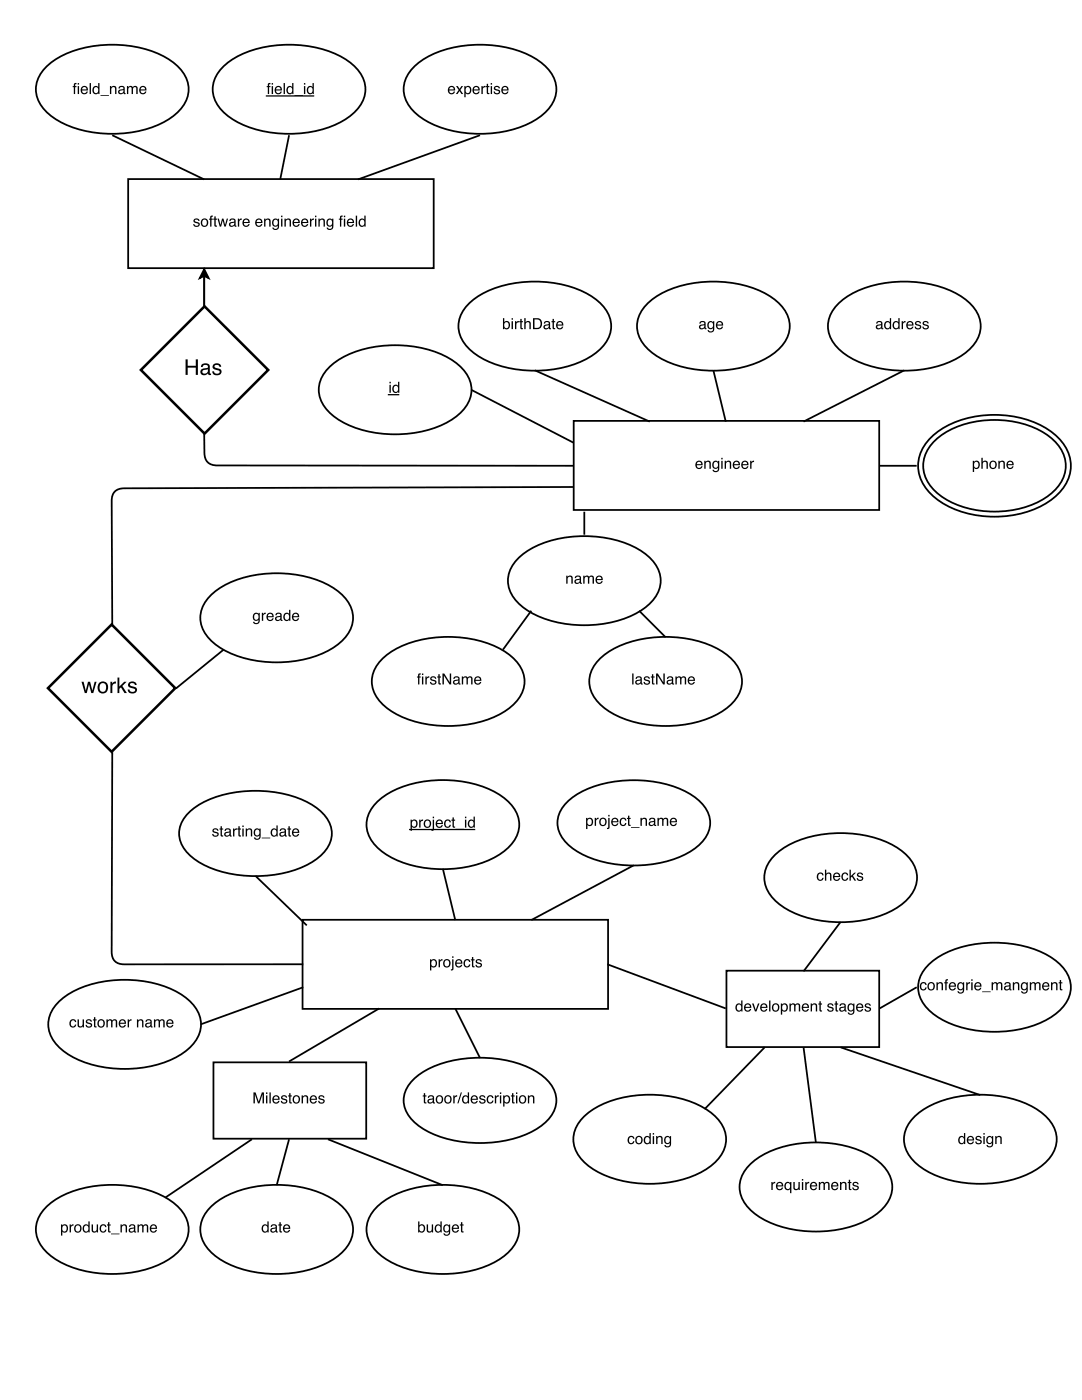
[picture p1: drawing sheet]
<svg xmlns="http://www.w3.org/2000/svg" width="216mm" height="279mm" viewBox="0 0 216 279" stroke-linecap="round" stroke-linejoin="round" font-family="sans-serif">
<g fill="none" stroke="#000" stroke-width=".35">
<path d="M9.5 13a19.2 19.2 0 0 1 12.9-4.1 19.8 19.8 0 0 1 12.9 4.1 6 6 0 0 1 0 9.6 19.2 19.2 0 0 1-12.9 4.1 19.8 19.8 0 0 1-12.9-4.1 6 6 0 0 1 0-9.6zM44.8 13a19.2 19.2 0 0 1 12.9-4.1 19.8 19.8 0 0 1 12.8 4.1 6 6 0 0 1 0 9.6 19.2 19.2 0 0 1-12.8 4.1 19.8 19.8 0 0 1-12.9-4.1 6 6 0 0 1 0-9.6zM82.9 13a19.2 19.2 0 0 1 12.9-4.1 19.8 19.8 0 0 1 12.8 4.1 6 6 0 0 1 0 9.6 19.2 19.2 0 0 1-12.8 4.1 19.8 19.8 0 0 1-12.9-4.1 6 6 0 0 1 0-9.6zM22.4 27l18.3 8.8M25.6 35.7h60.9v17.8h-60.9zM57.7 27l-1.8 8.8M95.8 27l-24.4 8.8M40.7 53.7l.9 1.8-.9-.4-.8 .4zM40.7 53.4v7.8M66 73a19.2 19.2 0 0 1 12.8-4.1 19.8 19.8 0 0 1 12.9 4.1 6 6 0 0 1 0 9.6 19.2 19.2 0 0 1-12.9 4.1 19.8 19.8 0 0 1-12.8-4.1 6 6 0 0 1 0-9.6zM93.8 60.3a19.2 19.2 0 0 1 12.9-4.1 19.8 19.8 0 0 1 12.9 4.1 6 6 0 0 1 0 9.6 19.2 19.2 0 0 1-12.9 4.1 19.8 19.8 0 0 1-12.9-4.1 6 6 0 0 1 0-9.6zM94 77.8l20.5 10.6"/>
<path d="M106.7 73.9l22.9 10.2M129.5 60.3a19.2 19.2 0 0 1 12.8-4.1 19.8 19.8 0 0 1 12.9 4.1 6 6 0 0 1 0 9.6 19.2 19.2 0 0 1-12.9 4.1 19.8 19.8 0 0 1-12.8-4.1 6 6 0 0 1 0-9.6zM142.3 73.9l2.5 10.2M167.6 60.3a19.2 19.2 0 0 1 12.8-4.1 19.8 19.8 0 0 1 12.9 4.1 6 6 0 0 1 0 9.6 19.2 19.2 0 0 1-12.9 4.1 19.8 19.8 0 0 1-12.8-4.1 6 6 0 0 1 0-9.6zM180.4 73.9l-20.1 10.2M40.7 86.6l.1 3.7a2.28 2.28 0 0 0 2.6 2.6l71.1 .1M114.5 84h60.9v17.8h-60.9zM114.5 97.2l-89.7 .3a2.25 2.25 0 0 0-2.5 2.5l.1 24.7M175.5 93h7.4M186.1 87a20 20 0 0 1 17.2-3.7 14.7 14.7 0 0 1 9 5.5 7.5 7.5 0 0 1-1.6 10.2 20 20 0 0 1-17.1 3.6 14.7 14.7 0 0 1-9-5.4 7.5 7.5 0 0 1 1.5-10.2zM186.4 88.1a17.8 17.8 0 0 1 13.7-4.2 15.8 15.8 0 0 1 11.1 5 6.4 6.4 0 0 1-.8 9 17.8 17.8 0 0 1-13.6 4.1 15.8 15.8 0 0 1-11.1-5 6.4 6.4 0 0 1 .7-8.9zM42.3 118.5a19.2 19.2 0 0 1 12.9-4.1 19.8 19.8 0 0 1 12.9 4.1 6 6 0 0 1 0 9.6 19.2 19.2 0 0 1-12.9 4.1 19.8 19.8 0 0 1-12.9-4.1 6 6 0 0 1 0-9.6z"/>
<path d="M103.7 111.1a19.2 19.2 0 0 1 12.9-4.1 19.8 19.8 0 0 1 12.9 4.1 6 6 0 0 1 0 9.6 19.2 19.2 0 0 1-12.9 4.1 19.8 19.8 0 0 1-12.9-4.1 6 6 0 0 1 0-9.6zM116.6 102.1v4.6M44.6 129.6l-9.5 7.8M76.6 131.2a19.2 19.2 0 0 1 12.8-4.1 19.8 19.8 0 0 1 12.9 4.1 6 6 0 0 1 0 9.6 19.2 19.2 0 0 1-12.9 4.1 19.8 19.8 0 0 1-12.8-4.1 6 6 0 0 1 0-9.6zM106 121.9l-5.6 7.7M120 131.2a19.2 19.2 0 0 1 12.8-4.1 19.8 19.8 0 0 1 12.9 4.1 6 6 0 0 1 0 9.6 19.2 19.2 0 0 1-12.9 4.1 19.8 19.8 0 0 1-12.8-4.1 6 6 0 0 1 0-9.6zM127.5 121.9l5.3 5.3M22.4 150.1l-.1 39.8a2.24 2.24 0 0 0 2.5 2.6l35.7-.1M75.5 159.8a19.2 19.2 0 0 1 12.9-4.1 19.8 19.8 0 0 1 12.8 4.1 6 6 0 0 1 0 9.5 19.2 19.2 0 0 1-12.8 4.2 19.8 19.8 0 0 1-12.9-4.2 6 6 0 0 1 0-9.5zM37.3 162.6a16.6 16.6 0 0 1 10.2-4.5 23 23 0 0 1 15.4 2.9 6.4 6.4 0 0 1 3.2 6.3 8.1 8.1 0 0 1-4.3 5.1 24.5 24.5 0 0 1-21.6 0 8.1 8.1 0 0 1-4.4-5.1 5.3 5.3 0 0 1 1.5-4.7zM51 174.8l10.2 9.9M88.4 173.4l2.4 10.2"/>
<path d="M112.8 160.5a16.6 16.6 0 0 1 10.2-4.6 23 23 0 0 1 15.4 3 6.4 6.4 0 0 1 3.2 6.3 8.1 8.1 0 0 1-4.4 5 24.5 24.5 0 0 1-21.5 0 8.1 8.1 0 0 1-4.4-5 5.3 5.3 0 0 1 1.5-4.7zM126.5 172.7l-20.5 10.9M154.9 170.4a19.2 19.2 0 0 1 12.8-4.1 19.8 19.8 0 0 1 12.9 4.1 6 6 0 0 1 0 9.5 19.2 19.2 0 0 1-12.9 4.1 19.8 19.8 0 0 1-12.8-4.1 6 6 0 0 1 0-9.5zM12 199.7a19.2 19.2 0 0 1 12.9-4.2 19.8 19.8 0 0 1 12.8 4.2 6 6 0 0 1 0 9.5 19.2 19.2 0 0 1-12.8 4.1 19.8 19.8 0 0 1-12.9-4.1 6 6 0 0 1 0-9.5zM60.4 183.6h60.9v17.7h-60.9zM60.5 197l-20.5 7.4M121.2 192.4l23.6 8.9M145 193.7h30.4v15.3h-30.4zM167.7 184l-7.4 9.9M182.9 197l-7.4 4.3M185.6 192.3a19.2 19.2 0 0 1 12.8-4.2 19.8 19.8 0 0 1 12.9 4.2 6 6 0 0 1 0 9.5 19.2 19.2 0 0 1-12.9 4.1 19.8 19.8 0 0 1-12.8-4.1 6 6 0 0 1 0-9.5zM42.6 212h30.5v15.3h-30.5z"/>
<path d="M75.7 201.3l-18 10.5M82.1 215.9a16.6 16.6 0 0 1 10.2-4.6 23 23 0 0 1 15.4 3 6.4 6.4 0 0 1 3.2 6.3 8.1 8.1 0 0 1-4.3 5 24.5 24.5 0 0 1-21.6 0 8.1 8.1 0 0 1-4.4-5 5.3 5.3 0 0 1 1.5-4.7zM90.8 201.3l5 9.8M152.6 209l-12 12.4M160.3 209l2.5 19.1M167.7 209l27.9 9.5M50.3 227.4l-17.3 11.6M57.7 227.4l-2.5 9.1M65.4 227.4l23 9.1M116.8 222.6a19.2 19.2 0 0 1 12.8-4.1 19.8 19.8 0 0 1 12.9 4.1 6 6 0 0 1 0 9.5 19.2 19.2 0 0 1-12.9 4.2 19.8 19.8 0 0 1-12.8-4.2 6 6 0 0 1 0-9.5zM149.9 232.1a19.2 19.2 0 0 1 12.9-4.1 19.8 19.8 0 0 1 12.9 4.1 6 6 0 0 1 0 9.6 19.2 19.2 0 0 1-12.9 4.1 19.8 19.8 0 0 1-12.9-4.1 6 6 0 0 1 0-9.6zM182.7 222.6a19.2 19.2 0 0 1 12.9-4.1 19.8 19.8 0 0 1 12.9 4.1 6 6 0 0 1 0 9.5 19.2 19.2 0 0 1-12.9 4.2 19.8 19.8 0 0 1-12.9-4.2 6 6 0 0 1 0-9.5z"/>
<path d="M9.5 240.6a19.2 19.2 0 0 1 12.9-4.1 19.8 19.8 0 0 1 12.9 4.1 6 6 0 0 1 0 9.5 19.2 19.2 0 0 1-12.9 4.1 19.8 19.8 0 0 1-12.9-4.1 6 6 0 0 1 0-9.5zM42.3 240.6a19.2 19.2 0 0 1 12.9-4.1 19.8 19.8 0 0 1 12.9 4.1 6 6 0 0 1 0 9.5 19.2 19.2 0 0 1-12.9 4.1 19.8 19.8 0 0 1-12.9-4.1 6 6 0 0 1 0-9.5zM75.5 240.6a19.2 19.2 0 0 1 12.9-4.1 19.8 19.8 0 0 1 12.8 4.1 6 6 0 0 1 0 9.5 19.2 19.2 0 0 1-12.8 4.1 19.8 19.8 0 0 1-12.9-4.1 6 6 0 0 1 0-9.5z"/>
</g>
<g fill="#000">
<path d="M40.7 53.7l.9 1.8-.9-.4-.8 .4z"/>
<path d="M14.8 16.7l.5-.1v.2l-.3 .2v.2h.3v.2h-.3v1.4h-.3v-1.4h-.2v-.2h.2zM15.5 17.2h.3v1.6h-.3zM15.5 16.6h.3v.3h-.3zM16.3 17.4a.73 .73 0 0 1 .9-.2 .73 .73 0 0 1 .3 .9h-1.1a.45 .45 0 0 0 .3 .5 .45 .45 0 0 0 .6-.3h.2a.78 .78 0 0 1-1.1 .4 .78 .78 0 0 1-.2-1.1zM16.5 17.5l-.1 .3h.9l-.3-.4zM17.9 16.6h.3v2.2h-.3zM18.8 17.5a.55 .55 0 0 0 0 .8 .55 .55 0 0 0 .7 .1 .55 .55 0 0 0 .1-.7 .55 .55 0 0 0-.8-.2zM18.7 17.3l.6-.1 .3 .2v-.8h.2v2.2h-.2v-.3a.73 .73 0 0 1-1 .1 .73 .73 0 0 1-.1-1zM20 19h1.7v.1h-1.7zM21.9 17.2h.3v.2a.57 .57 0 0 1 .7-.2 .57 .57 0 0 1 .3 .5v1.1h-.2v-1a.39 .39 0 0 0-.5-.4 .39 .39 0 0 0-.3 .5v.9h-.3zM23.9 18.2a.38 .38 0 0 0 .5 .4 .38 .38 0 0 0 .2-.6zM23.7 17.3a.71 .71 0 0 1 1.2 .3v.9l.2 .1v.2h-.2a.45 .45 0 0 0-.7 0 .49 .49 0 0 1-.6-.4 .49 .49 0 0 1 .5-.5l.5-.2a.36 .36 0 0 0-.3-.4 .36 .36 0 0 0-.4 .4h-.3zM25.3 17.2h.3v.2a.52 .52 0 0 1 .9 0 .53 .53 0 0 1 .6-.2 .53 .53 0 0 1 .4 .5v1.1h-.3v-1.3l-.3-.1-.3 .2-.1 1.2h-.2v-1.1a.36 .36 0 0 0-.5-.3 .36 .36 0 0 0-.2 .5v.9h-.3zM28 17.4a.73 .73 0 0 1 .9-.2 .73 .73 0 0 1 .3 .9h-1.1a.45 .45 0 0 0 .3 .5 .45 .45 0 0 0 .5-.3h.3a.78 .78 0 0 1-1.1 .4 .78 .78 0 0 1-.2-1.1zM28.2 17.5l-.1 .3h.9l-.3-.4z"/>
<path d="M53.5 16.7l.5-.1v.2l-.3 .2v.2h.3v.2h-.3v1.4h-.3v-1.4h-.2v-.2h.2zM54.2 17.2h.3v1.6h-.3zM54.2 16.6h.3v.3h-.3zM55 17.4a.73 .73 0 0 1 .9-.2 .73 .73 0 0 1 .4 .9h-1.2a.45 .45 0 0 0 .3 .5 .45 .45 0 0 0 .6-.3h.2a.78 .78 0 0 1-1.1 .4 .78 .78 0 0 1-.2-1.1zM55.2 17.5l-.1 .3h.9l-.3-.4zM56.6 16.6h.3v2.2h-.3zM57.6 17.5a.55 .55 0 0 0-.1 .8 .55 .55 0 0 0 .7 .1 .55 .55 0 0 0 .1-.7 .55 .55 0 0 0-.7-.2zM57.5 17.3l.5-.1 .3 .2v-.8h.3v2.2h-.3v-.3a.73 .73 0 0 1-1 .1 .73 .73 0 0 1-.1-1zM58.8 19h1.6v.1h-1.6zM60.6 17.2h.3v1.6h-.3zM60.6 16.6h.3v.3h-.3zM61.6 17.5a.55 .55 0 0 0-.1 .8 .55 .55 0 0 0 .8 .1 .55 .55 0 0 0 .1-.7 .55 .55 0 0 0-.8-.2zM61.5 17.3l.6-.1 .3 .2v-.8h.2v2.2h-.2v-.3a.73 .73 0 0 1-1 .1 .73 .73 0 0 1-.1-1z"/>
<path d="M89.6 17.4a.73 .73 0 0 1 .9-.2 .73 .73 0 0 1 .3 .9h-1.2a.45 .45 0 0 0 .4 .5 .45 .45 0 0 0 .5-.3h.3a.78 .78 0 0 1-1.1 .4 .78 .78 0 0 1-.2-1.1zM89.8 17.5l-.1 .3h.8l-.2-.4zM91 17.2h.3l.4 .5 .4-.5h.3l-.5 .8 .5 .8h-.3l-.4-.6-.4 .6h-.3l.5-.8zM93 17.5a.56 .56 0 0 0-.1 .8 .56 .56 0 0 0 .8 .1 .56 .56 0 0 0 .1-.7 .56 .56 0 0 0-.8-.2zM92.6 17.2h.3v.2a.7 .7 0 0 1 1-.1 .7 .7 0 0 1 .1 1 .62 .62 0 0 1-.4 .5 .62 .62 0 0 1-.7-.2v.8h-.3zM94.5 17.4a.73 .73 0 0 1 .9-.2 .73 .73 0 0 1 .3 .9h-1.1a.45 .45 0 0 0 .3 .5 .45 .45 0 0 0 .5-.3h.3a.78 .78 0 0 1-1.1 .4 .78 .78 0 0 1-.2-1.1zM94.7 17.5l-.1 .3h.9l-.3-.4zM96.1 17.2h.2v.2l.3-.2 .2-.1v.3a.43 .43 0 0 0-.5 .5v.9h-.2zM97.1 16.7h.3v.5h.2v.2h-.2v1l.2 .2v.2a.38 .38 0 0 1-.5-.4v-1h-.2v-.2h.2zM97.9 17.2h.3v1.6h-.3zM97.9 16.6h.3v.3h-.3zM98.7 17.3a.64 .64 0 0 1 1.1 .3h-.3a.34 .34 0 0 0-.3-.2 .34 .34 0 0 0-.4 .3h.1a.76 .76 0 0 1 .9 .8 .69 .69 0 0 1-.8 .3 .69 .69 0 0 1-.5-.5h.2a.39 .39 0 0 0 .4 .3 .39 .39 0 0 0 .4-.4 .76 .76 0 0 1-.9-.8zM100.2 17.4a.73 .73 0 0 1 .9-.2 .73 .73 0 0 1 .4 .9h-1.2a.45 .45 0 0 0 .4 .5 .45 .45 0 0 0 .5-.3h.3a.78 .78 0 0 1-1.2 .4 .78 .78 0 0 1-.2-1.1zM100.5 17.5l-.2 .3h.9l-.3-.4z"/>
<path d="M38.8 43.7a.64 .64 0 0 1 1 .4h-.2a.34 .34 0 0 0-.4-.3 .34 .34 0 0 0-.3 .3l.1 .1a.76 .76 0 0 1 .8 .8 .69 .69 0 0 1-.7 .3 .69 .69 0 0 1-.5-.6h.2a.39 .39 0 0 0 .4 .4 .39 .39 0 0 0 .4-.4l-.1-.1a.76 .76 0 0 1-.9-.7zM40.5 44a.56 .56 0 0 0-.1 .8 .56 .56 0 0 0 .8 .1 .55 .55 0 0 0 0-.8 .55 .55 0 0 0-.7-.1zM40.3 43.8a.78 .78 0 0 1 1.1 .1 .78 .78 0 0 1-.1 1.1 .78 .78 0 0 1-1.1-.1l-.1-.7zM42 43.1l.5-.1v.3l-.3 .1v.2h.3v.3h-.3v1.3h-.3v-1.3h-.2v-.3h.2zM42.8 43.2h.2v.4h.3v.3h-.3v1l.3 .1v.2a.38 .38 0 0 1-.5-.3v-1h-.2v-.3h.2zM43.4 43.6h.3l.3 1.3 .3-1.3h.3l.3 1.3 .3-1.3h.3l-.5 1.6h-.2l-.4-1.2-.3 1.2h-.3zM46 44.7a.38 .38 0 0 0 .5 .3 .38 .38 0 0 0 .2-.6zM45.9 43.8a.71 .71 0 0 1 1.1 .2v1h.2v.2l-.1 .1a.45 .45 0 0 0-.7 0 .49 .49 0 0 1-.7-.4 .49 .49 0 0 1 .5-.6l.5-.1a.36 .36 0 0 0-.3-.4 .36 .36 0 0 0-.4 .3h-.2zM47.5 43.6h.2v.3l.3-.3h.2v.3a.43 .43 0 0 0-.5 .4v.9h-.2zM48.6 43.8a.73 .73 0 0 1 .9-.1 .73 .73 0 0 1 .3 .8h-1.1a.45 .45 0 0 0 .3 .5 .45 .45 0 0 0 .5-.3h.3a.78 .78 0 0 1-1.1 .5 .78 .78 0 0 1-.2-1.2zM48.8 44l-.1 .3h.9l-.3-.4zM51.1 43.8a.73 .73 0 0 1 .9-.1 .73 .73 0 0 1 .4 .8h-1.2a.45 .45 0 0 0 .3 .5 .45 .45 0 0 0 .6-.3h.2a.78 .78 0 0 1-1.1 .5 .78 .78 0 0 1-.2-1.2zM51.3 44l-.1 .3h.9l-.3-.4zM52.7 43.6h.3v.3a.57 .57 0 0 1 .6-.3 .57 .57 0 0 1 .4 .6v1h-.3v-1a.39 .39 0 0 0-.5-.3 .39 .39 0 0 0-.2 .5v.8h-.3zM54.5 43.8l.5-.2 .4 .2v-.2h.3v1.5a.7 .7 0 0 1-.5 .8 .7 .7 0 0 1-.9-.5h.3a.46 .46 0 0 0 .6 .2 .46 .46 0 0 0 .2-.6 .69 .69 0 0 1-.9 .1 .69 .69 0 0 1-.2-.9zM54.7 44a.56 .56 0 0 0-.1 .7 .56 .56 0 0 0 .7 .2 .56 .56 0 0 0 .1-.7 .56 .56 0 0 0-.7-.2zM56.1 43.6h.3v1.6h-.3zM56.1 43h.3v.3h-.3zM56.8 43.6h.2v.3a.57 .57 0 0 1 .7-.3 .57 .57 0 0 1 .4 .6v1h-.3v-1a.39 .39 0 0 0-.5-.3 .39 .39 0 0 0-.3 .5v.8h-.2zM58.6 43.8a.73 .73 0 0 1 .9-.1 .73 .73 0 0 1 .3 .8h-1.1a.45 .45 0 0 0 .3 .5 .45 .45 0 0 0 .5-.3h.3a.78 .78 0 0 1-1.1 .5 .78 .78 0 0 1-.2-1.2zM58.8 44l-.1 .3h.8l-.2-.4zM60.3 43.8a.73 .73 0 0 1 .9-.1 .73 .73 0 0 1 .3 .8h-1.2a.45 .45 0 0 0 .4 .5 .45 .45 0 0 0 .5-.3h.3a.78 .78 0 0 1-1.1 .5 .78 .78 0 0 1-.2-1.2zM60.5 44l-.1 .3h.8l-.2-.4zM61.9 43.6h.2v.3l.3-.3h.2v.3a.43 .43 0 0 0-.5 .4v.9h-.2zM62.9 43.6h.2v1.6h-.2zM62.9 43h.2v.3h-.2zM63.5 43.6h.3v.3a.57 .57 0 0 1 .6-.3 .57 .57 0 0 1 .4 .6v1h-.2v-1a.39 .39 0 0 0-.5-.3 .39 .39 0 0 0-.3 .5v.8h-.3zM65.3 43.8l.5-.2 .5 .2v-.2h.2v1.5a.7 .7 0 0 1-.5 .8 .7 .7 0 0 1-.8-.5h.2a.46 .46 0 0 0 .7 .2 .46 .46 0 0 0 .2-.6 .69 .69 0 0 1-1 .1 .69 .69 0 0 1-.2-.9zM65.5 44a.56 .56 0 0 0-.1 .7 .56 .56 0 0 0 .7 .2 .56 .56 0 0 0 .2-.7 .56 .56 0 0 0-.8-.2zM67.9 43.1l.5-.1v.3l-.3 .1v.2h.3v.3h-.3v1.3h-.3v-1.3h-.2v-.3h.2zM68.6 43.6h.3v1.6h-.3zM68.6 43h.3v.3h-.3zM69.4 43.8a.73 .73 0 0 1 .9-.1 .73 .73 0 0 1 .4 .8h-1.2a.45 .45 0 0 0 .3 .5 .45 .45 0 0 0 .6-.3h.2a.78 .78 0 0 1-1.1 .5 .78 .78 0 0 1-.2-1.2zM69.6 44l-.1 .3h.9l-.3-.4zM71 43h.3v2.2h-.3zM72 44a.55 .55 0 0 0-.1 .7 .55 .55 0 0 0 .7 .2 .55 .55 0 0 0 .1-.8 .55 .55 0 0 0-.7-.1zM71.9 43.7l.5-.1 .3 .2v-.8h.3v2.2h-.3v-.2a.73 .73 0 0 1-1 .1 .73 .73 0 0 1-.1-1.1z"/>
<path d="M37 71.7h.5v1.3h1.6v-1.3h.4v3.1h-.4v-1.4h-1.6v1.4h-.5zM40.4 74a.54 .54 0 0 0 .6 .6 .54 .54 0 0 0 .5-.6v-.3zM40.2 72.8a.98 .98 0 0 1 1.7 .3v1.4h.2v.3a.43 .43 0 0 1-.6-.3 .77 .77 0 0 1-1.1 .4 .77 .77 0 0 1-.2-1.2l1.3-.4a.51 .51 0 0 0-.5-.5 .51 .51 0 0 0-.6 .4h-.3zM42.6 72.7a.91 .91 0 0 1 1.5 .5h-.3a.48 .48 0 0 0-.5-.4 .48 .48 0 0 0-.5 .5l.2 .1a.97 .97 0 0 1 1.2 1 .98 .98 0 0 1-1 .5 .98 .98 0 0 1-.9-.8h.4a.55 .55 0 0 0 .6 .5 .55 .55 0 0 0 .5-.5l-.2-.2a.98 .98 0 0 1-1.2-.9z"/>
<path d="M77.7 76.8h.3v1.6h-.3zM77.7 76.2h.3v.3h-.3zM78.7 77.2a.55 .55 0 0 0-.1 .7 .55 .55 0 0 0 .7 .2 .55 .55 0 0 0 .1-.8 .55 .55 0 0 0-.7-.1zM78.6 76.9l.5-.1 .3 .2v-.8h.3v2.2h-.3v-.2a.73 .73 0 0 1-1 0 .73 .73 0 0 1-.1-1z"/>
<path d="M100.4 63.5h.2v.8a.7 .7 0 0 1 .9-.1 .7 .7 0 0 1 .2 .9 .63 .63 0 0 1-.4 .6 .63 .63 0 0 1-.7-.2v.2h-.2zM100.7 64.4a.55 .55 0 0 0-.1 .8 .55 .55 0 0 0 .8 .1 .56 .56 0 0 0 0-.7 .56 .56 0 0 0-.7-.2zM102.1 64.1h.3v1.6h-.3zM102.1 63.5h.3v.3h-.3zM102.8 64.1h.2v.3l.3-.3h.2v.2a.43 .43 0 0 0-.5 .5v.9h-.2zM103.8 63.6h.3v.5h.2v.2h-.2v1.1l.2 .1v.2a.38 .38 0 0 1-.5-.3v-1.1h-.2v-.2h.2zM104.6 63.5h.3v.8a.56 .56 0 0 1 .6-.2 .56 .56 0 0 1 .4 .6v1h-.3v-1a.39 .39 0 0 0-.4-.4 .39 .39 0 0 0-.3 .5v.9h-.3zM106.7 63.8v1.6h.5a.86 .86 0 0 0 .7-.8 .86 .86 0 0 0-.7-.8zM106.4 63.5h.8a1.11 1.11 0 0 1 1 1.1 1.11 1.11 0 0 1-1 1.1h-.8zM108.7 65.1a.38 .38 0 0 0 .5 .4 .38 .38 0 0 0 .2-.6zM108.6 64.3a.71 .71 0 0 1 1.2 .2v1h.1v.2h-.1a.45 .45 0 0 0-.7 0 .49 .49 0 0 1-.7-.3 .49 .49 0 0 1 .5-.6l.6-.2a.36 .36 0 0 0-.3-.3 .36 .36 0 0 0-.4 .3h-.3zM110.3 63.6h.2v.5h.3v.2h-.3v1.1l.3 .1v.2a.38 .38 0 0 1-.5-.3v-1.1h-.3v-.2h.3zM111.2 64.3a.73 .73 0 0 1 .9-.2 .73 .73 0 0 1 .3 .9h-1.2a.45 .45 0 0 0 .4 .5 .45 .45 0 0 0 .5-.3h.3a.78 .78 0 0 1-1.1 .5 .78 .78 0 0 1-.3-1.2zM111.4 64.4l-.1 .4h.8l-.3-.5z"/>
<path d="M139.8 65.1a.38 .38 0 0 0 .5 .4 .38 .38 0 0 0 .2-.6zM139.6 64.3a.71 .71 0 0 1 1.2 .2v1h.2v.2h-.2a.45 .45 0 0 0-.7 0 .49 .49 0 0 1-.6-.3 .49 .49 0 0 1 .5-.6l.5-.2a.36 .36 0 0 0-.3-.3 .36 .36 0 0 0-.4 .3h-.2zM141.3 64.3l.5-.2 .5 .2v-.2h.2v1.5a.7 .7 0 0 1-.5 .7 .7 .7 0 0 1-.8-.4h.3a.46 .46 0 0 0 .6 .2 .46 .46 0 0 0 .2-.6 .69 .69 0 0 1-.9 .1 .69 .69 0 0 1-.2-.9zM141.6 64.4a.56 .56 0 0 0-.2 .7 .56 .56 0 0 0 .7 .3 .56 .56 0 0 0 .2-.8 .56 .56 0 0 0-.7-.2zM143.1 64.3a.73 .73 0 0 1 .8-.2 .73 .73 0 0 1 .4 .9h-1.2a.45 .45 0 0 0 .4 .5 .45 .45 0 0 0 .5-.3h.3a.78 .78 0 0 1-1.1 .5 .78 .78 0 0 1-.3-1.2zM143.3 64.4l-.2 .4h.9l-.3-.5z"/>
<path d="M175.1 65.1a.38 .38 0 0 0 .5 .4 .38 .38 0 0 0 .2-.6zM174.9 64.3a.71 .71 0 0 1 1.2 .2v1h.2v.2h-.2a.45 .45 0 0 0-.7 0 .49 .49 0 0 1-.6-.3 .49 .49 0 0 1 .4-.6l.6-.2a.36 .36 0 0 0-.3-.3 .36 .36 0 0 0-.4 .3h-.3zM176.8 64.5a.55 .55 0 0 0-.1 .7 .55 .55 0 0 0 .7 .2 .55 .55 0 0 0 .1-.8 .55 .55 0 0 0-.7-.1zM176.7 64.2l.6-.1 .3 .2v-.8h.2v2.2h-.2v-.2a.73 .73 0 0 1-1.1 0 .73 .73 0 0 1 0-1zM178.5 64.5a.55 .55 0 0 0-.1 .7 .55 .55 0 0 0 .7 .2 .55 .55 0 0 0 .1-.8 .55 .55 0 0 0-.7-.1zM178.4 64.2l.6-.1 .3 .2v-.8h.2v2.2h-.2v-.2a.73 .73 0 0 1-1.1 0 .73 .73 0 0 1 0-1zM179.9 64.1h.3v.3l.3-.3h.2v.2a.43 .43 0 0 0-.5 .5v.9h-.3zM181 64.3a.73 .73 0 0 1 .9-.2 .73 .73 0 0 1 .4 .9h-1.2a.45 .45 0 0 0 .4 .5 .45 .45 0 0 0 .5-.3h.3a.78 .78 0 0 1-1.1 .5 .78 .78 0 0 1-.3-1.2zM181.3 64.4l-.2 .4h.9l-.3-.5zM182.7 64.2a.64 .64 0 0 1 1.1 .4h-.3a.34 .34 0 0 0-.3-.3 .34 .34 0 0 0-.3 .3v.1a.76 .76 0 0 1 .9 .7 .69 .69 0 0 1-.7 .4 .69 .69 0 0 1-.6-.6h.3a.39 .39 0 0 0 .4 .3 .39 .39 0 0 0 .3-.3v-.1a.76 .76 0 0 1-.9-.7zM184.2 64.2a.64 .64 0 0 1 1.1 .4h-.3a.34 .34 0 0 0-.3-.3 .34 .34 0 0 0-.3 .3l.1 .1a.76 .76 0 0 1 .8 .7 .69 .69 0 0 1-.7 .4 .69 .69 0 0 1-.6-.6h.3a.39 .39 0 0 0 .4 .3 .39 .39 0 0 0 .4-.3l-.1-.1a.76 .76 0 0 1-.9-.7z"/>
<path d="M139 92.2a.73 .73 0 0 1 .8-.2 .73 .73 0 0 1 .4 .8h-1.2a.45 .45 0 0 0 .4 .6 .45 .45 0 0 0 .5-.3h.3a.78 .78 0 0 1-1.1 .4 .78 .78 0 0 1-.3-1.2zM139.2 92.3l-.2 .3h.9l-.3-.4zM140.5 92h.3v.2a.57 .57 0 0 1 .6-.2 .57 .57 0 0 1 .4 .5v1.1h-.2v-1a.39 .39 0 0 0-.5-.4 .39 .39 0 0 0-.3 .5v.9h-.3zM142.3 92.2l.5-.3 .5 .3v-.2h.2v1.4a.7 .7 0 0 1-.5 .8 .7 .7 0 0 1-.8-.4h.2a.46 .46 0 0 0 .7 .2 .46 .46 0 0 0 .2-.7 .69 .69 0 0 1-1 .1 .69 .69 0 0 1-.2-.9zM142.5 92.3a.56 .56 0 0 0-.1 .7 .56 .56 0 0 0 .7 .2 .56 .56 0 0 0 .2-.7 .56 .56 0 0 0-.8-.2zM143.9 92h.3v1.6h-.3zM143.9 91.4h.3v.3h-.3zM144.6 92h.3v.2a.57 .57 0 0 1 .6-.2 .57 .57 0 0 1 .4 .5v1.1h-.3v-1a.39 .39 0 0 0-.5-.4 .39 .39 0 0 0-.2 .5v.9h-.3zM146.4 92.2a.73 .73 0 0 1 .9-.2 .73 .73 0 0 1 .4 .8h-1.2a.45 .45 0 0 0 .3 .6 .45 .45 0 0 0 .6-.3h.2a.78 .78 0 0 1-1.1 .4 .78 .78 0 0 1-.2-1.2zM146.6 92.3l-.1 .3h.9l-.3-.4zM148.1 92.2a.73 .73 0 0 1 .9-.2 .73 .73 0 0 1 .4 .8h-1.2a.45 .45 0 0 0 .3 .6 .45 .45 0 0 0 .6-.3h.2a.78 .78 0 0 1-1.1 .4 .78 .78 0 0 1-.2-1.2zM148.3 92.3l-.1 .3h.9l-.3-.4zM149.7 92h.2v.2l.3-.2 .3-.1v.3a.43 .43 0 0 0-.5 .4v1h-.3z"/>
<path d="M194.5 92.3a.56 .56 0 0 0-.1 .7 .56 .56 0 0 0 .7 .2 .56 .56 0 0 0 .1-.7 .56 .56 0 0 0-.7-.2zM194.1 92h.3v.2a.7 .7 0 0 1 .9-.1 .7 .7 0 0 1 .2 .9 .62 .62 0 0 1-.5 .6 .62 .62 0 0 1-.6-.2v.8h-.3zM195.8 91.4h.3v.8a.56 .56 0 0 1 .6-.2 .56 .56 0 0 1 .4 .5v1.1h-.3v-1a.39 .39 0 0 0-.4-.4 .39 .39 0 0 0-.3 .5v.9h-.3zM197.8 92.3a.56 .56 0 0 0-.1 .8 .56 .56 0 0 0 .8 .1 .55 .55 0 0 0 .1-.8 .55 .55 0 0 0-.8-.1zM197.6 92.2a.78 .78 0 0 1 1.1 .1 .78 .78 0 0 1-.1 1.1 .78 .78 0 0 1-1.1-.2l-.1-.7zM199.2 92h.3v.2a.57 .57 0 0 1 .6-.2 .57 .57 0 0 1 .4 .5v1.1h-.3v-1a.39 .39 0 0 0-.4-.4 .39 .39 0 0 0-.3 .5v.9h-.3zM201 92.2a.73 .73 0 0 1 .9-.2 .73 .73 0 0 1 .4 .8h-1.2a.45 .45 0 0 0 .3 .6 .45 .45 0 0 0 .6-.3h.2a.78 .78 0 0 1-1.1 .4 .78 .78 0 0 1-.2-1.2zM201.2 92.3l-.1 .3h.9l-.3-.4z"/>
<path d="M113 114.9h.2v.2a.57 .57 0 0 1 .7-.2 .57 .57 0 0 1 .4 .6v1h-.3v-1a.39 .39 0 0 0-.5-.4 .39 .39 0 0 0-.2 .6v.8h-.3zM114.9 115.9a.38 .38 0 0 0 .5 .4 .38 .38 0 0 0 .2-.6zM114.8 115.1a.71 .71 0 0 1 1.1 .2v1h.2v.2h-.1a.45 .45 0 0 0-.7 0 .49 .49 0 0 1-.7-.3 .49 .49 0 0 1 .5-.6l.6-.2a.36 .36 0 0 0-.4-.3 .36 .36 0 0 0-.4 .3h-.2zM116.4 114.9h.2v.2a.52 .52 0 0 1 .9 0 .53 .53 0 0 1 .7-.2 .53 .53 0 0 1 .3 .5v1.1h-.3v-1.3l-.2-.1-.4 .2v1.2h-.3v-1.1a.36 .36 0 0 0-.5-.3 .36 .36 0 0 0-.2 .5v.9h-.2zM119 115.1a.73 .73 0 0 1 .9-.2 .73 .73 0 0 1 .4 .9h-1.2a.45 .45 0 0 0 .4 .5 .45 .45 0 0 0 .5-.3h.3a.78 .78 0 0 1-1.2 .5 .78 .78 0 0 1-.2-1.2zM119.2 115.2l-.1 .4h.9l-.3-.5z"/>
<path d="M16.3 136.1h.4l.4 1.7 .5-1.7h.4l.4 1.7 .5-1.7h.4l-.7 2.2h-.4l-.4-1.7-.5 1.7h-.4zM20.1 136.4a.85 .85 0 0 0-.2 1.1 .85 .85 0 0 0 1 .4 .97 .97 0 0 0-.4-1.6zM19.8 136.3a1.12 1.12 0 0 1 1.5 0 1.12 1.12 0 0 1 .2 1.5 1.08 1.08 0 0 1-1.5 .5 1.08 1.08 0 0 1-.5-1.4zM22 136.1h.4v.3l.3-.3 .4-.1v.4a.59 .59 0 0 0-.7 .6v1.3h-.4zM23.5 135.2h.3v1.8l1-.9h.5l-.9 .8 .9 1.4h-.5l-.7-1.1-.3 .3v.8h-.3zM25.8 136.2a.91 .91 0 0 1 1.5 .5h-.4a.48 .48 0 0 0-.5-.4 .48 .48 0 0 0-.4 .5l.2 .1a.97 .97 0 0 1 1.1 1 .98 .98 0 0 1-1 .5 .98 .98 0 0 1-.8-.8h.3a.55 .55 0 0 0 .6 .5 .55 .55 0 0 0 .5-.5l-.2-.2a.98 .98 0 0 1-1.1-.9z"/>
<path d="M50.6 122.5l.5-.2 .5 .2v-.2h.2v1.5a.7 .7 0 0 1-.5 .8 .7 .7 0 0 1-.8-.5h.3a.46 .46 0 0 0 .6 .2 .46 .46 0 0 0 .2-.6 .69 .69 0 0 1-.9 .1 .69 .69 0 0 1-.2-.9zM50.9 122.6a.56 .56 0 0 0-.2 .8 .56 .56 0 0 0 .7 .2 .56 .56 0 0 0 .2-.8 .56 .56 0 0 0-.7-.2zM52.2 122.3h.3v.3l.3-.3h.2v.3a.43 .43 0 0 0-.5 .4v.9h-.3zM53.4 122.5a.73 .73 0 0 1 .9-.1 .73 .73 0 0 1 .3 .8h-1.2a.45 .45 0 0 0 .4 .5 .45 .45 0 0 0 .5-.3h.3a.78 .78 0 0 1-1.1 .5 .78 .78 0 0 1-.2-1.2zM53.6 122.6l-.1 .4h.8l-.2-.5zM55.2 123.3a.38 .38 0 0 0 .5 .4 .38 .38 0 0 0 .2-.6zM55 122.5a.71 .71 0 0 1 1.2 .2v1h.2v.2h-.2a.45 .45 0 0 0-.6 0 .49 .49 0 0 1-.7-.3 .49 .49 0 0 1 .5-.6l.5-.1a.36 .36 0 0 0-.3-.4 .36 .36 0 0 0-.4 .3h-.2zM56.9 122.7a.55 .55 0 0 0-.1 .7 .55 .55 0 0 0 .8 .2 .55 .55 0 0 0 .1-.8 .55 .55 0 0 0-.8-.1zM56.8 122.4l.6-.1 .3 .2v-.8h.2v2.2h-.2v-.2a.73 .73 0 0 1-1 0 .73 .73 0 0 1-.1-1zM58.5 122.5a.73 .73 0 0 1 .8-.1 .73 .73 0 0 1 .4 .8h-1.2a.45 .45 0 0 0 .4 .5 .45 .45 0 0 0 .5-.3h.3a.78 .78 0 0 1-1.1 .5 .78 .78 0 0 1-.3-1.2zM58.7 122.6l-.2 .4h.9l-.3-.5z"/>
<path d="M83.5 134.5l.5-.1v.2l-.3 .2v.2h.3v.2h-.3v1.4h-.3v-1.4h-.2v-.2h.2zM84.2 135h.3v1.6h-.3zM84.2 134.4h.3v.3h-.3zM84.9 135h.2v.3l.3-.3h.3v.3a.43 .43 0 0 0-.6 .4v.9h-.2zM86 135.1a.64 .64 0 0 1 1 .4h-.2a.34 .34 0 0 0-.4-.3 .34 .34 0 0 0-.3 .3l.1 .1a.76 .76 0 0 1 .9 .7 .69 .69 0 0 1-.8 .4 .69 .69 0 0 1-.5-.6h.2a.39 .39 0 0 0 .4 .3 .39 .39 0 0 0 .4-.3l-.1-.1a.76 .76 0 0 1-.8-.7zM87.5 134.6h.2v.4h.3v.2h-.3v1.1l.3 .1v.2a.38 .38 0 0 1-.5-.3v-1.1h-.3v-.2h.3zM88.3 134.4h.3l1.1 1.8v-1.8h.3v2.2h-.3l-1.1-1.8v1.8h-.3zM90.7 136a.38 .38 0 0 0 .5 .4 .38 .38 0 0 0 .2-.6zM90.5 135.2a.71 .71 0 0 1 1.2 .2v1h.2v.2h-.1a.45 .45 0 0 0-.7 0 .49 .49 0 0 1-.7-.3 .49 .49 0 0 1 .5-.6l.5-.1a.36 .36 0 0 0-.3-.4 .36 .36 0 0 0-.4 .3h-.2zM92.1 135h.3v.2a.52 .52 0 0 1 .9 0 .53 .53 0 0 1 .6-.2 .53 .53 0 0 1 .4 .5v1.1h-.3v-1.2l-.3-.2-.3 .3v1.1h-.3v-1a.36 .36 0 0 0-.5-.4 .36 .36 0 0 0-.2 .6v.8h-.3zM94.8 135.2a.73 .73 0 0 1 .9-.1 .73 .73 0 0 1 .4 .8h-1.2a.45 .45 0 0 0 .3 .5 .45 .45 0 0 0 .6-.3h.2a.78 .78 0 0 1-1.1 .5 .78 .78 0 0 1-.2-1.2zM95 135.3l-.1 .4h.9l-.3-.5z"/>
<path d="M126.1 134.4h.3v2.2h-.3zM127 136a.38 .38 0 0 0 .5 .4 .38 .38 0 0 0 .2-.6zM126.9 135.2a.71 .71 0 0 1 1.2 .2v1h.1v.2h-.1a.45 .45 0 0 0-.7 0 .49 .49 0 0 1-.7-.3 .49 .49 0 0 1 .5-.6l.6-.1a.36 .36 0 0 0-.3-.4 .36 .36 0 0 0-.4 .3h-.3zM128.6 135.1a.64 .64 0 0 1 1.1 .4h-.3a.34 .34 0 0 0-.3-.3 .34 .34 0 0 0-.3 .3v.1a.76 .76 0 0 1 .9 .7 .69 .69 0 0 1-.7 .4 .69 .69 0 0 1-.6-.6h.3a.39 .39 0 0 0 .4 .3 .39 .39 0 0 0 .3-.3v-.1a.76 .76 0 0 1-.9-.7zM130.1 134.6h.3v.4h.2v.2h-.2v1.1l.2 .1v.2a.38 .38 0 0 1-.5-.3v-1.1h-.2v-.2h.2zM130.9 134.4h.4l1.1 1.8v-1.8h.2v2.2h-.3l-1.1-1.8v1.8h-.3zM133.3 136a.38 .38 0 0 0 .5 .4 .38 .38 0 0 0 .2-.6zM133.2 135.2a.71 .71 0 0 1 1.1 .2v1h.2v.2h-.1a.45 .45 0 0 0-.7 0 .49 .49 0 0 1-.7-.3 .49 .49 0 0 1 .5-.6l.6-.1a.36 .36 0 0 0-.4-.4 .36 .36 0 0 0-.4 .3h-.2zM134.8 135h.2v.2a.52 .52 0 0 1 .9 0 .53 .53 0 0 1 .6-.2 .53 .53 0 0 1 .4 .5v1.1h-.3v-1.2l-.2-.2-.4 .3v1.1h-.3v-1a.36 .36 0 0 0-.5-.4 .36 .36 0 0 0-.2 .6v.8h-.2zM137.4 135.2a.73 .73 0 0 1 .9-.1 .73 .73 0 0 1 .4 .8h-1.2a.45 .45 0 0 0 .3 .5 .45 .45 0 0 0 .6-.3h.3a.78 .78 0 0 1-1.2 .5 .78 .78 0 0 1-.2-1.2zM137.6 135.3l-.1 .4h.9l-.3-.5z"/>
<path d="M42.5 165.4a.64 .64 0 0 1 1.1 .4h-.3a.34 .34 0 0 0-.3-.3 .34 .34 0 0 0-.3 .3l.1 .1a.76 .76 0 0 1 .8 .8 .69 .69 0 0 1-.7 .3 .69 .69 0 0 1-.6-.6h.3a.39 .39 0 0 0 .4 .4 .39 .39 0 0 0 .4-.4l-.1-.1a.76 .76 0 0 1-.9-.7zM44 164.9h.3v.4h.2v.3h-.2v1l.2 .1v.2a.38 .38 0 0 1-.5-.3v-1h-.2v-.3h.2zM45 166.4a.38 .38 0 0 0 .5 .3 .38 .38 0 0 0 .2-.5zM44.9 165.5a.71 .71 0 0 1 1.2 .2v1h.1v.2l-.1 .1a.45 .45 0 0 0-.7 0 .49 .49 0 0 1-.7-.4 .49 .49 0 0 1 .5-.6l.6-.1a.36 .36 0 0 0-.4-.4 .36 .36 0 0 0-.3 .3h-.3zM46.5 165.3h.3v.3l.2-.3h.3v.3a.43 .43 0 0 0-.5 .4v.9h-.3zM47.6 164.9h.2v.4h.3v.3h-.3v1l.3 .1v.2a.38 .38 0 0 1-.5-.3v-1h-.3v-.3h.3zM48.4 165.3h.2v1.6h-.2zM48.4 164.7h.2v.4h-.2zM49 165.3h.3v.3a.57 .57 0 0 1 .6-.3 .57 .57 0 0 1 .4 .6v1h-.2v-1a.39 .39 0 0 0-.5-.3 .39 .39 0 0 0-.3 .5v.8h-.3zM50.8 165.5l.5-.2 .5 .3v-.2h.2v1.4a.7 .7 0 0 1-.5 .8 .7 .7 0 0 1-.8-.5h.2a.46 .46 0 0 0 .7 .2 .46 .46 0 0 0 .2-.6 .69 .69 0 0 1-1 .1 .69 .69 0 0 1-.2-.9zM51 165.7a.56 .56 0 0 0-.1 .7 .56 .56 0 0 0 .7 .2 .56 .56 0 0 0 .2-.7 .56 .56 0 0 0-.8-.2zM52.2 167.2h1.7v.1h-1.7zM54.4 165.7a.55 .55 0 0 0-.1 .7 .55 .55 0 0 0 .7 .2 .55 .55 0 0 0 .1-.7 .55 .55 0 0 0-.7-.2zM54.3 165.4l.6-.1 .3 .2v-.8h.2v2.2h-.2v-.2a.73 .73 0 0 1-1.1 .1 .73 .73 0 0 1 0-1.1zM56 166.4a.38 .38 0 0 0 .5 .3 .38 .38 0 0 0 .2-.5zM55.9 165.5a.71 .71 0 0 1 1.2 .2v1h.1v.2l-.1 .1a.45 .45 0 0 0-.7 0 .49 .49 0 0 1-.7-.4 .49 .49 0 0 1 .5-.6l.6-.1a.36 .36 0 0 0-.3-.4 .36 .36 0 0 0-.4 .3h-.3zM57.6 164.9h.2v.4h.3v.3h-.3v1l.3 .1v.2a.38 .38 0 0 1-.5-.3v-1h-.3v-.3h.3zM58.5 165.5a.73 .73 0 0 1 .9-.1 .73 .73 0 0 1 .3 .8h-1.2a.45 .45 0 0 0 .4 .5 .45 .45 0 0 0 .5-.3h.3a.78 .78 0 0 1-1.1 .5 .78 .78 0 0 1-.3-1.2zM58.7 165.7l-.1 .3h.8l-.3-.4z"/>
<path d="M82.3 163.9a.56 .56 0 0 0-.1 .8 .56 .56 0 0 0 .7 .1 .56 .56 0 0 0 .1-.7 .56 .56 0 0 0-.7-.2zM81.9 163.6h.3v.2a.7 .7 0 0 1 .9-.1 .7 .7 0 0 1 .2 1 .62 .62 0 0 1-.4 .5 .62 .62 0 0 1-.7-.2v.8h-.3zM83.6 163.6h.3v.3l.3-.3 .2-.1v.3a.43 .43 0 0 0-.5 .5v.9h-.3zM84.9 164a.56 .56 0 0 0 0 .7 .56 .56 0 0 0 .7 .1 .55 .55 0 0 0 .1-.8 .55 .55 0 0 0-.8 0zM84.7 163.8a.78 .78 0 0 1 1.2 .1 .78 .78 0 0 1-.2 1.1 .78 .78 0 0 1-1.1-.2v-.6zM86.3 163h.3v.3h-.3zM86.3 163.6h.3v2l-.2 .2h-.3v-.2l.2-.1zM87.1 163.8a.73 .73 0 0 1 .9-.2 .73 .73 0 0 1 .4 .9h-1.2a.45 .45 0 0 0 .4 .5 .45 .45 0 0 0 .5-.3h.3a.78 .78 0 0 1-1.1 .4 .78 .78 0 0 1-.3-1.1zM87.4 163.9l-.2 .3h.9l-.3-.4zM88.8 163.8a.65 .65 0 0 1 .7-.3 .65 .65 0 0 1 .5 .6h-.3a.44 .44 0 0 0-.6-.3 .44 .44 0 0 0-.2 .6 .42 .42 0 0 0 .3 .6 .42 .42 0 0 0 .5-.4h.3a.72 .72 0 0 1-1 .6 .72 .72 0 0 1-.4-1zM90.3 163.1h.3v.5h.2v.2h-.2v1l.2 .2v.2a.38 .38 0 0 1-.5-.3v-1.1h-.2v-.2h.2zM90.9 165.4h1.7v.2h-1.7zM92.8 163.6h.2v1.6h-.2zM92.8 163h.2v.3h-.2zM93.7 163.9a.55 .55 0 0 0 0 .8 .55 .55 0 0 0 .7 .1 .55 .55 0 0 0 .1-.7 .55 .55 0 0 0-.8-.2zM93.7 163.7l.5-.1 .3 .2v-.8h.3v2.2h-.3v-.3a.73 .73 0 0 1-1 .1 .73 .73 0 0 1-.1-1z"/>
<path d="M117.3 163.5a.56 .56 0 0 0-.1 .8 .56 .56 0 0 0 .8 .2 .56 .56 0 0 0 .1-.8 .56 .56 0 0 0-.8-.2zM116.9 163.2h.3v.2a.7 .7 0 0 1 1-.1 .7 .7 0 0 1 .1 1 .62 .62 0 0 1-.4 .5 .62 .62 0 0 1-.7-.2v.9h-.3zM118.7 163.2h.2v.3l.3-.3h.2v.3a.43 .43 0 0 0-.5 .4v.9h-.2zM120 163.6a.56 .56 0 0 0-.1 .8 .56 .56 0 0 0 .8 0 .55 .55 0 0 0 0-.7 .55 .55 0 0 0-.7-.1zM119.8 163.4a.78 .78 0 0 1 1.1 .1 .78 .78 0 0 1-.1 1.1 .78 .78 0 0 1-1.2-.1v-.7zM121.4 162.6h.2v.3h-.2zM121.4 163.2h.2v2l-.2 .2-.3 .1v-.3l.3-.1zM122.2 163.4a.73 .73 0 0 1 .9-.1 .73 .73 0 0 1 .3 .8h-1.2a.45 .45 0 0 0 .4 .5 .45 .45 0 0 0 .5-.3h.3a.78 .78 0 0 1-1.1 .5 .78 .78 0 0 1-.3-1.2zM122.4 163.6l-.2 .3h.9l-.3-.5zM123.8 163.4a.65 .65 0 0 1 .7-.2 .65 .65 0 0 1 .5 .6h-.3a.44 .44 0 0 0-.6-.4 .44 .44 0 0 0-.2 .7 .42 .42 0 0 0 .3 .5 .42 .42 0 0 0 .5-.3h.3a.72 .72 0 0 1-.9 .5 .72 .72 0 0 1-.4-1zM125.3 162.8h.3v.4h.2v.2h-.2v1.1l.2 .1v.2a.38 .38 0 0 1-.5-.3v-1.1h-.2v-.2h.2zM125.9 165h1.7v.2h-1.7zM127.8 163.2h.3v.3a.57 .57 0 0 1 .6-.3 .57 .57 0 0 1 .4 .6v1h-.3v-1a.39 .39 0 0 0-.5-.3 .39 .39 0 0 0-.2 .5v.8h-.3zM129.7 164.3a.38 .38 0 0 0 .5 .3 .38 .38 0 0 0 .2-.6zM129.6 163.4a.71 .71 0 0 1 1.2 .2v1h.1v.2l-.1 .1a.45 .45 0 0 0-.7 0 .49 .49 0 0 1-.7-.4 .49 .49 0 0 1 .5-.6l.6-.1a.36 .36 0 0 0-.4-.4 .36 .36 0 0 0-.3 .3h-.3zM131.2 163.2h.3v.3a.52 .52 0 0 1 .9-.1 .53 .53 0 0 1 .6-.2 .53 .53 0 0 1 .3 .6v1h-.2l-.1-1.2-.2-.2-.4 .3v1.1h-.3v-1a.36 .36 0 0 0-.4-.4 .36 .36 0 0 0-.2 .6v.8h-.3zM133.8 163.4a.73 .73 0 0 1 .9-.1 .73 .73 0 0 1 .4 .8h-1.2a.45 .45 0 0 0 .4 .5 .45 .45 0 0 0 .5-.3h.3a.78 .78 0 0 1-1.1 .5 .78 .78 0 0 1-.3-1.2zM134.1 163.6l-.2 .3h.9l-.3-.5z"/>
<path d="M163.2 174.3a.65 .65 0 0 1 .7-.2 .65 .65 0 0 1 .4 .6h-.2a.44 .44 0 0 0-.6-.3 .44 .44 0 0 0-.2 .6 .42 .42 0 0 0 .3 .6 .42 .42 0 0 0 .5-.4h.2a.72 .72 0 0 1-.9 .6 .72 .72 0 0 1-.4-1.1zM164.6 173.6h.3v.8a.56 .56 0 0 1 .6-.2 .56 .56 0 0 1 .4 .5v1.1h-.3v-1.1a.39 .39 0 0 0-.4-.3 .39 .39 0 0 0-.3 .5v.9h-.3zM166.4 174.4a.73 .73 0 0 1 .9-.2 .73 .73 0 0 1 .4 .8h-1.2a.45 .45 0 0 0 .3 .6 .45 .45 0 0 0 .6-.3h.2a.78 .78 0 0 1-1.1 .4 .78 .78 0 0 1-.2-1.2zM166.6 174.5l-.1 .3h.9l-.3-.4zM168.1 174.3a.65 .65 0 0 1 .7-.2 .65 .65 0 0 1 .5 .6h-.3a.44 .44 0 0 0-.6-.3 .44 .44 0 0 0-.2 .6 .42 .42 0 0 0 .3 .6 .42 .42 0 0 0 .5-.4h.3a.72 .72 0 0 1-1 .6 .72 .72 0 0 1-.4-1.1zM169.5 173.6h.3v1.2l.7-.6h.3l-.6 .6 .6 1h-.3l-.5-.8-.2 .2v.6h-.3zM171.2 174.3a.64 .64 0 0 1 1 .3h-.2a.34 .34 0 0 0-.4-.3 .34 .34 0 0 0-.3 .4h.1a.76 .76 0 0 1 .8 .8 .69 .69 0 0 1-.7 .3 .69 .69 0 0 1-.6-.5h.3a.39 .39 0 0 0 .4 .3 .39 .39 0 0 0 .4-.4h-.1a.76 .76 0 0 1-.9-.8z"/>
<path d="M86.2 191.8a.56 .56 0 0 0-.2 .7 .56 .56 0 0 0 .8 .2 .56 .56 0 0 0 .1-.7 .56 .56 0 0 0-.7-.2zM85.8 191.5h.3v.2a.7 .7 0 0 1 .9-.1 .7 .7 0 0 1 .2 .9 .62 .62 0 0 1-.5 .6 .62 .62 0 0 1-.6-.2v.8h-.3zM87.5 191.4h.3v.3l.3-.3h.2v.3a.43 .43 0 0 0-.5 .4v.9h-.3zM88.8 191.8a.56 .56 0 0 0 0 .8 .56 .56 0 0 0 .7 .1 .55 .55 0 0 0 .1-.8 .55 .55 0 0 0-.8-.1zM88.6 191.6a.78 .78 0 0 1 1.1 .1 .78 .78 0 0 1-.1 1.1 .78 .78 0 0 1-1.1-.1l-.1-.7zM90.2 190.9h.3v.3h-.3zM90.2 191.5h.3v1.9l-.2 .2-.3 .1v-.3h.2zM91 191.6a.73 .73 0 0 1 .9-.1 .73 .73 0 0 1 .4 .8h-1.2a.45 .45 0 0 0 .3 .6 .45 .45 0 0 0 .6-.4h.2a.78 .78 0 0 1-1.1 .5 .78 .78 0 0 1-.2-1.2zM91.2 191.8l-.1 .3h.9l-.3-.4zM92.7 191.6a.65 .65 0 0 1 .7-.2 .65 .65 0 0 1 .4 .6h-.2a.44 .44 0 0 0-.6-.3 .44 .44 0 0 0-.2 .6 .42 .42 0 0 0 .3 .5 .42 .42 0 0 0 .5-.3h.2a.72 .72 0 0 1-.9 .5 .72 .72 0 0 1-.4-1zM94.2 191h.2v.4h.3v.3h-.3v1l.3 .1v.2a.38 .38 0 0 1-.5-.3v-1h-.2v-.3h.2zM95.1 191.5a.64 .64 0 0 1 1 .4h-.2a.34 .34 0 0 0-.4-.3 .34 .34 0 0 0-.3 .3l.1 .1a.76 .76 0 0 1 .8 .8 .69 .69 0 0 1-.7 .3 .69 .69 0 0 1-.5-.6h.2a.39 .39 0 0 0 .4 .4 .39 .39 0 0 0 .4-.4h-.1a.76 .76 0 0 1-.9-.8z"/>
<path d="M183.7 196.2a.65 .65 0 0 1 .7-.2 .65 .65 0 0 1 .5 .6h-.3a.44 .44 0 0 0-.5-.3 .44 .44 0 0 0-.3 .6 .42 .42 0 0 0 .3 .5 .42 .42 0 0 0 .5-.3h.3a.72 .72 0 0 1-.9 .5 .72 .72 0 0 1-.4-1zM185.4 196.4a.56 .56 0 0 0 0 .8 .56 .56 0 0 0 .8 .1 .55 .55 0 0 0 0-.8 .55 .55 0 0 0-.8-.1zM185.3 196.2a.78 .78 0 0 1 1.1 .1 .78 .78 0 0 1-.2 1.1 .78 .78 0 0 1-1.1-.1v-.7zM186.9 196h.2v.3a.57 .57 0 0 1 .7-.3 .57 .57 0 0 1 .4 .6v1h-.3v-1a.39 .39 0 0 0-.5-.3 .39 .39 0 0 0-.3 .5v.8h-.2zM188.7 195.5l.5-.1v.3l-.3 .1v.2h.3v.3h-.3v1.3h-.3v-1.3h-.2v-.3h.2zM189.5 196.2a.73 .73 0 0 1 .9-.1 .73 .73 0 0 1 .4 .8h-1.2a.45 .45 0 0 0 .3 .5 .45 .45 0 0 0 .6-.3h.2a.78 .78 0 0 1-1.1 .5 .78 .78 0 0 1-.2-1.2zM189.7 196.4l-.1 .3h.9l-.3-.4zM191.2 196.2l.5-.2 .4 .2v-.2h.3v1.5a.7 .7 0 0 1-.5 .8 .7 .7 0 0 1-.9-.5h.3a.46 .46 0 0 0 .6 .2 .46 .46 0 0 0 .2-.6 .69 .69 0 0 1-.9 .1 .69 .69 0 0 1-.2-.9zM191.4 196.4a.56 .56 0 0 0-.1 .7 .56 .56 0 0 0 .7 .2 .56 .56 0 0 0 .1-.7 .56 .56 0 0 0-.7-.2zM192.8 196h.3v.3l.2-.3h.3v.3a.43 .43 0 0 0-.5 .4v.9h-.3zM193.8 196h.3v1.6h-.3zM193.8 195.4h.3v.3h-.3zM194.6 196.2a.73 .73 0 0 1 .9-.1 .73 .73 0 0 1 .3 .8h-1.1a.45 .45 0 0 0 .3 .5 .45 .45 0 0 0 .6-.3h.2a.78 .78 0 0 1-1.1 .5 .78 .78 0 0 1-.2-1.2zM194.8 196.4l-.1 .3h.9l-.3-.4zM196 197.9h1.7v.1h-1.7zM197.9 196h.2v.3a.52 .52 0 0 1 .9-.1 .53 .53 0 0 1 .6-.2 .53 .53 0 0 1 .4 .6v1h-.3v-1.2l-.2-.2-.4 .3v1.1h-.3v-1a.36 .36 0 0 0-.5-.4 .36 .36 0 0 0-.2 .6v.8h-.2zM200.6 197.1a.38 .38 0 0 0 .5 .3 .38 .38 0 0 0 .2-.6zM200.5 196.2a.71 .71 0 0 1 1.2 .2v1h.1v.2l-.1 .1a.45 .45 0 0 0-.7 0 .49 .49 0 0 1-.7-.4 .49 .49 0 0 1 .5-.6l.6-.1a.36 .36 0 0 0-.4-.4 .36 .36 0 0 0-.3 .3h-.3zM202.1 196h.3v.3a.57 .57 0 0 1 .6-.3 .57 .57 0 0 1 .4 .6v1h-.3v-1a.39 .39 0 0 0-.5-.3 .39 .39 0 0 0-.2 .5v.8h-.3zM203.9 196.2l.5-.2 .4 .2v-.2h.3v1.5a.7 .7 0 0 1-.5 .8 .7 .7 0 0 1-.9-.5h.3a.46 .46 0 0 0 .6 .2 .46 .46 0 0 0 .2-.6 .69 .69 0 0 1-.9 .1 .69 .69 0 0 1-.2-.9zM204.1 196.4a.56 .56 0 0 0-.1 .7 .56 .56 0 0 0 .7 .2 .56 .56 0 0 0 .1-.7 .56 .56 0 0 0-.7-.2zM205.5 196h.2v.3a.52 .52 0 0 1 .9-.1 .53 .53 0 0 1 .7-.2 .53 .53 0 0 1 .3 .6v1h-.2l-.1-1.2-.2-.2-.4 .3v1.1h-.3v-1a.36 .36 0 0 0-.4-.4 .36 .36 0 0 0-.2 .6v.8h-.3zM208.1 196.2a.73 .73 0 0 1 .9-.1 .73 .73 0 0 1 .4 .8h-1.2a.45 .45 0 0 0 .4 .5 .45 .45 0 0 0 .5-.3h.3a.78 .78 0 0 1-1.1 .5 .78 .78 0 0 1-.3-1.2zM208.4 196.4l-.2 .3h.9l-.3-.4zM209.7 196h.3v.3a.57 .57 0 0 1 .6-.3 .57 .57 0 0 1 .4 .6v1h-.3v-1a.39 .39 0 0 0-.4-.3 .39 .39 0 0 0-.3 .5v.8h-.3zM211.5 195.6h.2v.4h.3v.3h-.3v1l.3 .1v.2a.38 .38 0 0 1-.5-.3v-1h-.3v-.3h.3z"/>
<path d="M14.1 203.6a.65 .65 0 0 1 .6-.2 .65 .65 0 0 1 .5 .6h-.2a.44 .44 0 0 0-.6-.3 .44 .44 0 0 0-.3 .6 .42 .42 0 0 0 .3 .5 .42 .42 0 0 0 .6-.3h.2a.72 .72 0 0 1-.9 .5 .72 .72 0 0 1-.4-1zM15.5 203.4h.2v1.1a.41 .41 0 0 0 .6 .3 .41 .41 0 0 0 .2-.6v-.8h.3v1.6h-.3v-.2a.55 .55 0 0 1-.6 .3 .55 .55 0 0 1-.4-.6zM17.3 203.5a.64 .64 0 0 1 1 .4h-.2a.34 .34 0 0 0-.4-.3 .34 .34 0 0 0-.3 .3l.1 .1a.76 .76 0 0 1 .9 .8 .69 .69 0 0 1-.8 .3 .69 .69 0 0 1-.5-.6h.2a.39 .39 0 0 0 .4 .4 .39 .39 0 0 0 .4-.4l-.1-.1a.76 .76 0 0 1-.8-.7zM18.8 203h.2v.4h.3v.3h-.3v1l.3 .1v.2a.38 .38 0 0 1-.5-.3v-1h-.3v-.3h.3zM19.8 203.8a.56 .56 0 0 0 0 .8 .56 .56 0 0 0 .7 .1 .55 .55 0 0 0 .1-.8 .55 .55 0 0 0-.8-.1zM19.6 203.6a.78 .78 0 0 1 1.1 .1 .78 .78 0 0 1-.1 1.1 .78 .78 0 0 1-1.1-.1v-.7zM21.2 203.4h.3v.3a.52 .52 0 0 1 .9 0 .53 .53 0 0 1 .6-.3 .53 .53 0 0 1 .4 .6v1h-.3v-1.2l-.3-.2-.3 .3-.1 1.1h-.2v-1a.36 .36 0 0 0-.5-.4 .36 .36 0 0 0-.2 .6v.8h-.3zM23.9 203.6a.73 .73 0 0 1 .9-.1 .73 .73 0 0 1 .3 .8h-1.1a.45 .45 0 0 0 .3 .5 .45 .45 0 0 0 .6-.3h.2a.78 .78 0 0 1-1.1 .5 .78 .78 0 0 1-.2-1.2zM24.1 203.8l-.1 .3h.9l-.3-.4zM25.5 203.4h.2v.3l.3-.3h.3v.3a.43 .43 0 0 0-.6 .4v.9h-.2zM27.3 203.4h.3v.3a.57 .57 0 0 1 .6-.3 .57 .57 0 0 1 .4 .6v1h-.2v-1a.39 .39 0 0 0-.5-.3 .39 .39 0 0 0-.3 .5v.8h-.3zM29.3 204.5a.38 .38 0 0 0 .5 .3 .38 .38 0 0 0 .2-.5zM29.1 203.6a.71 .71 0 0 1 1.2 .2v1h.2v.2l-.2 .1a.45 .45 0 0 0-.7 0 .49 .49 0 0 1-.6-.4 .49 .49 0 0 1 .4-.6l.6-.1a.36 .36 0 0 0-.3-.4 .36 .36 0 0 0-.4 .3h-.3zM30.7 203.4h.3v.3a.52 .52 0 0 1 .9 0 .53 .53 0 0 1 .6-.3 .53 .53 0 0 1 .4 .6v1h-.3v-1.2l-.3-.2-.3 .3-.1 1.1h-.3v-1a.36 .36 0 0 0-.4-.4 .36 .36 0 0 0-.2 .6v.8h-.3zM33.4 203.6a.73 .73 0 0 1 .9-.1 .73 .73 0 0 1 .3 .8h-1.2a.45 .45 0 0 0 .4 .5 .45 .45 0 0 0 .5-.3h.3a.78 .78 0 0 1-1.1 .5 .78 .78 0 0 1-.2-1.2zM33.6 203.8l-.1 .3h.8l-.2-.4z"/>
<path d="M50.6 218h.4l.6 1.9 .6-1.9h.5v2.2h-.3v-1.8l-.6 1.8h-.3l-.7-1.8 .1 1.8h-.3zM53.1 218.6h.3v1.6h-.3zM53.1 218h.3v.3h-.3zM53.8 218h.2v2.2h-.2zM54.5 218.8a.73 .73 0 0 1 .9-.1 .73 .73 0 0 1 .4 .8h-1.2a.45 .45 0 0 0 .4 .5 .45 .45 0 0 0 .5-.3h.3a.78 .78 0 0 1-1.1 .5 .78 .78 0 0 1-.3-1.2zM54.8 218.9l-.2 .4h.9l-.3-.5zM56.2 218.7a.64 .64 0 0 1 1.1 .4h-.3a.34 .34 0 0 0-.3-.3 .34 .34 0 0 0-.3 .3v.1a.76 .76 0 0 1 .9 .7 .69 .69 0 0 1-.7 .4 .69 .69 0 0 1-.6-.6h.3a.39 .39 0 0 0 .4 .3 .39 .39 0 0 0 .4-.3l-.1-.1a.76 .76 0 0 1-.9-.7zM57.7 218.2h.3v.4h.2v.2h-.2v1.1l.2 .1v.2a.38 .38 0 0 1-.5-.3v-1.1h-.2v-.2h.2zM58.8 219a.56 .56 0 0 0-.1 .8 .56 .56 0 0 0 .8 0 .55 .55 0 0 0 .1-.7 .55 .55 0 0 0-.8-.1zM58.6 218.8a.78 .78 0 0 1 1.1 .1 .78 .78 0 0 1-.1 1.1 .78 .78 0 0 1-1.1-.1l-.1-.7zM60.2 218.6h.2v.2a.57 .57 0 0 1 .7-.2 .57 .57 0 0 1 .4 .6v1h-.3v-1a.39 .39 0 0 0-.5-.4 .39 .39 0 0 0-.2 .6v.8h-.3zM62 218.8a.73 .73 0 0 1 .9-.1 .73 .73 0 0 1 .3 .8h-1.1a.45 .45 0 0 0 .3 .5 .45 .45 0 0 0 .6-.3h.2a.78 .78 0 0 1-1.1 .5 .78 .78 0 0 1-.2-1.2zM62.2 218.9l-.1 .4h.9l-.3-.5zM63.7 218.7a.64 .64 0 0 1 1 .4h-.2a.34 .34 0 0 0-.4-.3 .34 .34 0 0 0-.3 .3l.1 .1a.76 .76 0 0 1 .9 .7 .69 .69 0 0 1-.8 .4 .69 .69 0 0 1-.5-.6h.2a.39 .39 0 0 0 .4 .3 .39 .39 0 0 0 .4-.3l-.1-.1a.76 .76 0 0 1-.8-.7z"/>
<path d="M84.6 218.2h.2v.4h.3v.2h-.3v1.1l.3 .1v.2a.38 .38 0 0 1-.5-.3v-1.1h-.3v-.2h.3zM85.6 219.6a.38 .38 0 0 0 .5 .4 .38 .38 0 0 0 .2-.6zM85.5 218.8a.71 .71 0 0 1 1.1 .2v1h.2v.2h-.1a.45 .45 0 0 0-.7 0 .49 .49 0 0 1-.7-.3 .49 .49 0 0 1 .5-.6l.5-.1a.36 .36 0 0 0-.3-.4 .36 .36 0 0 0-.4 .3h-.2zM87.3 219a.56 .56 0 0 0 0 .8 .56 .56 0 0 0 .7 0 .55 .55 0 0 0 .1-.7 .55 .55 0 0 0-.8-.1zM87.1 218.8a.78 .78 0 0 1 1.2 .1 .78 .78 0 0 1-.2 1.1 .78 .78 0 0 1-1.1-.1v-.7zM89 219a.56 .56 0 0 0 0 .8 .56 .56 0 0 0 .7 0 .55 .55 0 0 0 .1-.7 .55 .55 0 0 0-.8-.1zM88.8 218.8a.78 .78 0 0 1 1.1 .1 .78 .78 0 0 1-.1 1.1 .78 .78 0 0 1-1.1-.1v-.7zM90.4 218.6h.3v.3l.3-.3h.2v.3a.43 .43 0 0 0-.5 .4v.9h-.3zM91.9 218h.3l-.7 2.2h-.2zM92.6 219a.55 .55 0 0 0-.1 .7 .55 .55 0 0 0 .7 .2 .55 .55 0 0 0 .1-.8 .55 .55 0 0 0-.7-.1zM92.5 218.7l.5-.1 .3 .2v-.8h.3v2.2h-.2v-.2a.73 .73 0 0 1-1.1 0 .73 .73 0 0 1 0-1zM94.1 218.8a.73 .73 0 0 1 .9-.1 .73 .73 0 0 1 .4 .8h-1.2a.45 .45 0 0 0 .3 .5 .45 .45 0 0 0 .6-.3h.2a.78 .78 0 0 1-1.1 .5 .78 .78 0 0 1-.2-1.2zM94.3 218.9l-.1 .4h.9l-.3-.5zM95.8 218.7a.64 .64 0 0 1 1.1 .4h-.3a.34 .34 0 0 0-.4-.3 .34 .34 0 0 0-.3 .3l.1 .1a.76 .76 0 0 1 .9 .7 .69 .69 0 0 1-.8 .4 .69 .69 0 0 1-.5-.6h.2a.39 .39 0 0 0 .4 .3 .39 .39 0 0 0 .4-.3l-.1-.1a.76 .76 0 0 1-.8-.7zM97.3 218.8a.65 .65 0 0 1 .7-.2 .65 .65 0 0 1 .5 .5h-.3a.44 .44 0 0 0-.6-.3 .44 .44 0 0 0-.2 .7 .42 .42 0 0 0 .3 .5 .42 .42 0 0 0 .5-.4h.3a.72 .72 0 0 1-1 .6 .72 .72 0 0 1-.4-1zM98.7 218.6h.3v.3l.3-.3h.2v.3a.43 .43 0 0 0-.5 .4v.9h-.3zM99.7 218.6h.3v1.6h-.3zM99.7 218h.3v.3h-.3zM100.8 218.9a.56 .56 0 0 0-.2 .8 .56 .56 0 0 0 .8 .2 .56 .56 0 0 0 .1-.8 .56 .56 0 0 0-.7-.2zM100.4 218.6h.3v.2a.7 .7 0 0 1 .9-.1 .7 .7 0 0 1 .2 1 .62 .62 0 0 1-.5 .5 .62 .62 0 0 1-.6-.2v.8h-.3zM102.2 218.2h.2v.4h.3v.2h-.3v1.1l.3 .1v.2a.38 .38 0 0 1-.5-.3v-1.1h-.2v-.2h.2zM103 218.6h.2v1.6h-.2zM103 218h.2v.3h-.2zM103.9 219a.56 .56 0 0 0 0 .8 .56 .56 0 0 0 .7 0 .55 .55 0 0 0 .1-.7 .55 .55 0 0 0-.8-.1zM103.7 218.8a.78 .78 0 0 1 1.1 .1 .78 .78 0 0 1-.1 1.1 .78 .78 0 0 1-1.1-.1l-.1-.7zM105.3 218.6h.3v.2a.57 .57 0 0 1 .6-.2 .57 .57 0 0 1 .4 .6v1h-.2v-1a.39 .39 0 0 0-.5-.4 .39 .39 0 0 0-.3 .6v.8h-.3z"/>
<path d="M147.1 200.6a.55 .55 0 0 0 0 .8 .55 .55 0 0 0 .7 .1 .55 .55 0 0 0 .1-.7 .55 .55 0 0 0-.8-.2zM147.1 200.4l.5-.1 .3 .2v-.8h.3v2.2h-.3v-.3a.73 .73 0 0 1-1 .1 .73 .73 0 0 1-.1-1zM148.7 200.5a.73 .73 0 0 1 .9-.2 .73 .73 0 0 1 .3 .8h-1.2a.45 .45 0 0 0 .4 .6 .45 .45 0 0 0 .5-.3h.3a.78 .78 0 0 1-1.1 .4 .78 .78 0 0 1-.2-1.2zM148.9 200.6l-.1 .3h.8l-.2-.4zM150.1 200.3h.3l.4 1.3 .4-1.3h.3l-.6 1.6h-.2zM151.9 200.5a.73 .73 0 0 1 .9-.2 .73 .73 0 0 1 .3 .8h-1.1a.45 .45 0 0 0 .3 .6 .45 .45 0 0 0 .5-.3h.3a.78 .78 0 0 1-1.1 .4 .78 .78 0 0 1-.2-1.2zM152.1 200.6l-.1 .3h.9l-.3-.4zM153.5 199.7h.2v2.2h-.2zM154.4 200.6a.56 .56 0 0 0 0 .8 .56 .56 0 0 0 .7 .1 .55 .55 0 0 0 .1-.8 .55 .55 0 0 0-.8-.1zM154.2 200.5a.78 .78 0 0 1 1.1 .1 .78 .78 0 0 1-.1 1.1 .78 .78 0 0 1-1.1-.2l-.1-.7zM156.2 200.6a.56 .56 0 0 0-.1 .7 .56 .56 0 0 0 .7 .2 .56 .56 0 0 0 .1-.7 .56 .56 0 0 0-.7-.2zM155.8 200.3h.3v.2a.7 .7 0 0 1 .9-.1 .7 .7 0 0 1 .2 .9 .62 .62 0 0 1-.5 .6 .62 .62 0 0 1-.6-.2v.8h-.3zM157.5 200.3h.3v.2a.52 .52 0 0 1 .9 0 .53 .53 0 0 1 .6-.2 .53 .53 0 0 1 .4 .5v1.1h-.3v-1.3l-.3-.1-.3 .2-.1 1.2h-.2v-1.1a.36 .36 0 0 0-.5-.3 .36 .36 0 0 0-.2 .5v.9h-.3zM160.2 200.5a.73 .73 0 0 1 .9-.2 .73 .73 0 0 1 .3 .8h-1.1a.45 .45 0 0 0 .3 .6 .45 .45 0 0 0 .5-.3h.3a.78 .78 0 0 1-1.1 .4 .78 .78 0 0 1-.2-1.2zM160.4 200.6l-.1 .3h.9l-.3-.4zM161.8 200.3h.2v.2a.57 .57 0 0 1 .7-.2 .57 .57 0 0 1 .4 .5v1.1h-.3v-1a.39 .39 0 0 0-.5-.4 .39 .39 0 0 0-.3 .5v.9h-.2zM163.5 199.8h.3v.5h.2v.2h-.2v1l.2 .1v.3a.38 .38 0 0 1-.5-.4v-1h-.2v-.2h.2zM165.3 200.4a.64 .64 0 0 1 1 .3h-.2a.34 .34 0 0 0-.4-.3 .34 .34 0 0 0-.3 .4h.1a.76 .76 0 0 1 .8 .8 .69 .69 0 0 1-.7 .3 .69 .69 0 0 1-.6-.5h.3a.39 .39 0 0 0 .4 .3 .39 .39 0 0 0 .4-.4h-.1a.76 .76 0 0 1-.9-.8zM166.7 199.8h.3v.5h.2v.2h-.2v1l.2 .1v.3a.38 .38 0 0 1-.5-.4v-1h-.2v-.2h.2zM167.7 201.3a.38 .38 0 0 0 .5 .4 .38 .38 0 0 0 .2-.6zM167.6 200.4a.71 .71 0 0 1 1.2 .3v.9l.1 .1v.2h-.1a.45 .45 0 0 0-.7 0 .49 .49 0 0 1-.7-.4 .49 .49 0 0 1 .5-.6l.6-.1a.36 .36 0 0 0-.3-.4 .36 .36 0 0 0-.4 .4h-.3zM169.3 200.5l.5-.3 .4 .3v-.2h.3v1.4a.7 .7 0 0 1-.5 .8 .7 .7 0 0 1-.9-.4h.3a.46 .46 0 0 0 .6 .2 .46 .46 0 0 0 .2-.7 .69 .69 0 0 1-.9 .1 .69 .69 0 0 1-.2-.9zM169.5 200.6a.56 .56 0 0 0-.1 .7 .56 .56 0 0 0 .7 .2 .56 .56 0 0 0 .1-.7 .56 .56 0 0 0-.7-.2zM171 200.5a.73 .73 0 0 1 .9-.2 .73 .73 0 0 1 .4 .8h-1.2a.45 .45 0 0 0 .3 .6 .45 .45 0 0 0 .6-.3h.2a.78 .78 0 0 1-1.1 .4 .78 .78 0 0 1-.2-1.2zM171.2 200.6l-.1 .3h.9l-.3-.4zM172.7 200.4a.64 .64 0 0 1 1.1 .3h-.3a.34 .34 0 0 0-.3-.3 .34 .34 0 0 0-.4 .4h.1a.76 .76 0 0 1 .9 .8 .69 .69 0 0 1-.8 .3 .69 .69 0 0 1-.5-.5h.3a.39 .39 0 0 0 .3 .3 .39 .39 0 0 0 .4-.4 .76 .76 0 0 1-.9-.8z"/>
<path d="M125.4 226.9a.65 .65 0 0 1 .7-.2 .65 .65 0 0 1 .5 .6h-.3a.44 .44 0 0 0-.6-.4 .44 .44 0 0 0-.2 .7 .42 .42 0 0 0 .3 .5 .42 .42 0 0 0 .5-.3h.3a.72 .72 0 0 1-.9 .5 .72 .72 0 0 1-.5-1zM127.1 227.1a.56 .56 0 0 0 0 .8 .56 .56 0 0 0 .8 0 .55 .55 0 0 0 0-.7 .55 .55 0 0 0-.8-.1zM127 226.9a.78 .78 0 0 1 1.1 .1 .78 .78 0 0 1-.2 1.1 .78 .78 0 0 1-1.1-.1v-.7zM128.8 227.1a.55 .55 0 0 0 0 .7 .55 .55 0 0 0 .7 .2 .55 .55 0 0 0 .1-.8 .55 .55 0 0 0-.8-.1zM128.8 226.8l.5-.1 .3 .2v-.8h.3v2.2h-.3v-.2a.73 .73 0 0 1-1 .1 .73 .73 0 0 1-.1-1.1zM130.2 226.7h.3v1.6h-.3zM130.2 226.1h.3v.3h-.3zM130.9 226.7h.3v.3a.57 .57 0 0 1 .6-.3 .57 .57 0 0 1 .4 .6v1h-.3v-1a.39 .39 0 0 0-.4-.3 .39 .39 0 0 0-.3 .5v.8h-.3zM132.7 226.9l.5-.2 .5 .2v-.2h.2v1.5a.7 .7 0 0 1-.5 .8 .7 .7 0 0 1-.8-.5h.2a.46 .46 0 0 0 .7 .2 .46 .46 0 0 0 .2-.6 .69 .69 0 0 1-1 .1 .69 .69 0 0 1-.2-.9zM132.9 227a.56 .56 0 0 0-.1 .8 .56 .56 0 0 0 .7 .2 .56 .56 0 0 0 .2-.7 .56 .56 0 0 0-.8-.3z"/>
<path d="M153.9 235.9h.3v.3l.3-.3h.2v.3a.43 .43 0 0 0-.5 .4v.9h-.3zM155 236.1a.73 .73 0 0 1 .9-.2 .73 .73 0 0 1 .4 .9h-1.2a.45 .45 0 0 0 .4 .5 .45 .45 0 0 0 .5-.3h.3a.78 .78 0 0 1-1.1 .5 .78 .78 0 0 1-.3-1.2zM155.3 236.2l-.2 .4h.9l-.3-.5zM156.9 236.2a.56 .56 0 0 0-.1 .8 .56 .56 0 0 0 .7 .2 .56 .56 0 0 0 .2-.8 .56 .56 0 0 0-.8-.2zM156.7 236.1l.5-.2 .5 .2v-.2h.2v2.2h-.3v-.8a.69 .69 0 0 1-.9 .1 .69 .69 0 0 1-.2-.9zM158.3 235.9h.3v1.1a.41 .41 0 0 0 .5 .3 .41 .41 0 0 0 .2-.6v-.8h.3v1.6h-.3v-.2a.55 .55 0 0 1-.6 .2 .55 .55 0 0 1-.4-.5zM160 235.9h.3v1.6h-.3zM160 235.3h.3v.3h-.3zM160.7 235.9h.2v.3l.3-.3h.3v.3a.43 .43 0 0 0-.5 .4v.9h-.3zM161.8 236.1a.73 .73 0 0 1 .9-.2 .73 .73 0 0 1 .4 .9h-1.2a.45 .45 0 0 0 .3 .5 .45 .45 0 0 0 .6-.3h.2a.78 .78 0 0 1-1.1 .5 .78 .78 0 0 1-.2-1.2zM162 236.2l-.1 .4h.9l-.3-.5zM163.4 235.9h.3v.2a.52 .52 0 0 1 .9 0 .53 .53 0 0 1 .6-.2 .53 .53 0 0 1 .3 .5v1.1h-.2l-.1-1.3-.2-.1-.4 .3v1.1h-.3v-1.1a.36 .36 0 0 0-.4-.3 .36 .36 0 0 0-.2 .5v.9h-.3zM166 236.1a.73 .73 0 0 1 .9-.2 .73 .73 0 0 1 .4 .9h-1.2a.45 .45 0 0 0 .4 .5 .45 .45 0 0 0 .5-.3h.3a.78 .78 0 0 1-1.1 .5 .78 .78 0 0 1-.3-1.2zM166.3 236.2l-.2 .4h.9l-.3-.5zM167.6 235.9h.3v.2a.57 .57 0 0 1 .6-.2 .57 .57 0 0 1 .4 .6v1h-.3v-1a.39 .39 0 0 0-.4-.4 .39 .39 0 0 0-.3 .6v.8h-.3zM169.4 235.5h.2v.4h.3v.2h-.3v1.1l.3 .1v.2a.38 .38 0 0 1-.5-.3v-1.1h-.3v-.2h.3zM170.3 236a.64 .64 0 0 1 1 .4h-.2a.34 .34 0 0 0-.4-.3 .34 .34 0 0 0-.3 .3l.1 .1a.76 .76 0 0 1 .8 .7 .69 .69 0 0 1-.7 .4 .69 .69 0 0 1-.5-.6h.2a.39 .39 0 0 0 .4 .3 .39 .39 0 0 0 .4-.3l-.1-.1a.76 .76 0 0 1-.9-.7z"/>
<path d="M191.6 227.1a.55 .55 0 0 0-.1 .7 .55 .55 0 0 0 .7 .2 .55 .55 0 0 0 .1-.8 .55 .55 0 0 0-.7-.1zM191.5 226.8l.5-.1 .3 .2v-.8h.3v2.2h-.2v-.2a.73 .73 0 0 1-1.1 .1 .73 .73 0 0 1 0-1.1zM193.1 226.9a.73 .73 0 0 1 .9-.1 .73 .73 0 0 1 .4 .8h-1.2a.45 .45 0 0 0 .3 .5 .45 .45 0 0 0 .6-.3h.2a.78 .78 0 0 1-1.1 .5 .78 .78 0 0 1-.2-1.2zM193.3 227.1l-.1 .3h.9l-.3-.5zM194.8 226.8a.64 .64 0 0 1 1.1 .4h-.3a.34 .34 0 0 0-.3-.3 .34 .34 0 0 0-.4 .3l.1 .1a.76 .76 0 0 1 .9 .8 .69 .69 0 0 1-.8 .3 .69 .69 0 0 1-.5-.6h.3a.39 .39 0 0 0 .3 .4 .39 .39 0 0 0 .4-.4v-.1a.76 .76 0 0 1-.9-.7zM196.2 226.7h.3v1.6h-.3zM196.2 226.1h.3v.3h-.3zM197 226.9l.5-.2 .4 .2v-.2h.3v1.5a.7 .7 0 0 1-.5 .8 .7 .7 0 0 1-.9-.5h.3a.46 .46 0 0 0 .6 .2 .46 .46 0 0 0 .2-.6 .69 .69 0 0 1-.9 .1 .69 .69 0 0 1-.2-.9zM197.2 227a.56 .56 0 0 0-.1 .8 .56 .56 0 0 0 .7 .2 .56 .56 0 0 0 .1-.7 .56 .56 0 0 0-.7-.3zM198.6 226.7h.2v.3a.57 .57 0 0 1 .7-.3 .57 .57 0 0 1 .4 .6v1h-.3v-1a.39 .39 0 0 0-.5-.3 .39 .39 0 0 0-.2 .5v.8h-.3z"/>
<path d="M12.6 244.7a.56 .56 0 0 0-.2 .7 .56 .56 0 0 0 .8 .2 .56 .56 0 0 0 .1-.7 .56 .56 0 0 0-.7-.2zM12.2 244.4h.2v.2a.7 .7 0 0 1 1-.1 .7 .7 0 0 1 .1 .9 .62 .62 0 0 1-.4 .6 .62 .62 0 0 1-.7-.2v.8h-.2zM13.9 244.4h.2v.2l.3-.2 .3-.1v.3a.43 .43 0 0 0-.5 .4v1h-.3zM15.2 244.7a.56 .56 0 0 0-.1 .8 .56 .56 0 0 0 .8 .1 .55 .55 0 0 0 .1-.8 .55 .55 0 0 0-.8-.1zM15 244.6a.78 .78 0 0 1 1.1 .1 .78 .78 0 0 1-.1 1.1 .78 .78 0 0 1-1.1-.2l-.1-.7zM16.9 244.7a.55 .55 0 0 0-.1 .8 .55 .55 0 0 0 .7 .1 .55 .55 0 0 0 .1-.7 .55 .55 0 0 0-.7-.2zM16.8 244.4h.5l.3 .2v-.8h.3v2.2h-.2v-.3a.73 .73 0 0 1-1.1 .1 .73 .73 0 0 1 0-1zM18.3 244.4h.3v1a.41 .41 0 0 0 .5 .3 .41 .41 0 0 0 .2-.6v-.7h.3v1.6h-.3v-.3a.55 .55 0 0 1-.6 .3 .55 .55 0 0 1-.4-.6zM20.1 244.6a.65 .65 0 0 1 .7-.3 .65 .65 0 0 1 .4 .6h-.2a.44 .44 0 0 0-.6-.3 .44 .44 0 0 0-.2 .6 .42 .42 0 0 0 .3 .6 .42 .42 0 0 0 .5-.4h.2a.72 .72 0 0 1-.9 .6 .72 .72 0 0 1-.4-1.1zM21.6 243.9h.2v.5h.3v.2h-.3v1l.3 .1v.3a.38 .38 0 0 1-.5-.4v-1h-.3v-.2h.3zM22.2 246.2h1.6v.1h-1.6zM24 244.4h.3v.2a.57 .57 0 0 1 .7-.2 .57 .57 0 0 1 .3 .5v1.1h-.2v-1a.39 .39 0 0 0-.5-.4 .39 .39 0 0 0-.3 .5v.9h-.3zM26 245.4a.38 .38 0 0 0 .5 .3 .38 .38 0 0 0 .2-.5zM25.8 244.5a.71 .71 0 0 1 1.2 .3v.9l.2 .1v.2h-.2a.45 .45 0 0 0-.7 0 .49 .49 0 0 1-.6-.4 .49 .49 0 0 1 .5-.6l.5-.1a.36 .36 0 0 0-.3-.4 .36 .36 0 0 0-.4 .3h-.3zM27.4 244.4h.3v.2a.52 .52 0 0 1 .9 0 .53 .53 0 0 1 .6-.2 .53 .53 0 0 1 .4 .5v1.1h-.3v-1.3l-.3-.1-.3 .2-.1 1.2h-.2v-1.1a.36 .36 0 0 0-.5-.3 .36 .36 0 0 0-.2 .5v.9h-.3zM30.1 244.6a.73 .73 0 0 1 .9-.2 .73 .73 0 0 1 .3 .8h-1.1a.45 .45 0 0 0 .3 .6 .45 .45 0 0 0 .6-.3h.2a.78 .78 0 0 1-1.1 .4 .78 .78 0 0 1-.2-1.2zM30.3 244.7l-.1 .3h.9l-.3-.4z"/>
<path d="M52.6 244.7a.55 .55 0 0 0-.1 .8 .55 .55 0 0 0 .7 .1 .55 .55 0 0 0 .1-.7 .55 .55 0 0 0-.7-.2zM52.5 244.4h.5l.4 .2v-.8h.2v2.2h-.2v-.3a.73 .73 0 0 1-1.1 .1 .73 .73 0 0 1 0-1zM54.2 245.4a.38 .38 0 0 0 .5 .3 .38 .38 0 0 0 .2-.5zM54.1 244.5a.71 .71 0 0 1 1.2 .3v.9l.1 .1v.2h-.1a.45 .45 0 0 0-.7 0 .49 .49 0 0 1-.7-.4 .49 .49 0 0 1 .5-.6l.6-.1a.36 .36 0 0 0-.3-.4 .36 .36 0 0 0-.4 .3h-.3zM55.8 243.9h.2v.5h.3v.2h-.3v1l.3 .1v.3a.38 .38 0 0 1-.5-.4v-1h-.3v-.2h.3zM56.7 244.6a.73 .73 0 0 1 .9-.2 .73 .73 0 0 1 .3 .8h-1.2a.45 .45 0 0 0 .4 .6 .45 .45 0 0 0 .5-.3h.3a.78 .78 0 0 1-1.1 .4 .78 .78 0 0 1-.3-1.2zM56.9 244.7l-.2 .3h.9l-.3-.4z"/>
<path d="M83.4 243.8h.3v.8a.7 .7 0 0 1 .9-.1 .7 .7 0 0 1 .2 .9 .63 .63 0 0 1-.4 .6 .63 .63 0 0 1-.7-.2v.2h-.3zM83.8 244.7a.55 .55 0 0 0-.1 .8 .55 .55 0 0 0 .8 .1 .56 .56 0 0 0 0-.7 .56 .56 0 0 0-.7-.2zM85.1 244.4h.3v1a.41 .41 0 0 0 .6 .3 .41 .41 0 0 0 .2-.6v-.7h.2v1.6h-.2v-.3a.55 .55 0 0 1-.6 .3 .55 .55 0 0 1-.5-.6zM87.1 244.7a.55 .55 0 0 0-.1 .8 .55 .55 0 0 0 .8 .1 .55 .55 0 0 0 .1-.7 .55 .55 0 0 0-.8-.2zM87 244.4h.6l.3 .2v-.8h.2v2.2h-.2v-.3a.73 .73 0 0 1-1 .1 .73 .73 0 0 1-.1-1zM88.6 244.6l.5-.3 .5 .3v-.2h.2v1.4a.7 .7 0 0 1-.5 .8 .7 .7 0 0 1-.8-.4h.3a.46 .46 0 0 0 .6 .2 .46 .46 0 0 0 .2-.7 .69 .69 0 0 1-.9 .1 .69 .69 0 0 1-.2-.9zM88.9 244.7a.56 .56 0 0 0-.2 .7 .56 .56 0 0 0 .7 .2 .56 .56 0 0 0 .2-.7 .56 .56 0 0 0-.7-.2zM90.3 244.6a.73 .73 0 0 1 .9-.2 .73 .73 0 0 1 .4 .8h-1.2a.45 .45 0 0 0 .4 .6 .45 .45 0 0 0 .5-.3h.3a.78 .78 0 0 1-1.1 .4 .78 .78 0 0 1-.3-1.2zM90.6 244.7l-.2 .3h.9l-.3-.4zM92 243.9h.2v.5h.3v.2h-.3v1l.3 .1v.3a.38 .38 0 0 1-.5-.4v-1h-.2v-.2h.2z"/>
</g>
<path d="M53.2 19.1h9.4M77.5 78.8h2M81.7 165.6h13" fill="none" stroke="#000" stroke-width=".25"/>
<path d="M40.8 61.1l12.7 12.7-12.7 12.7-12.7-12.7zM22.3 124.6l12.7 12.7-12.7 12.7-12.7-12.7z" fill="none" stroke="#000" stroke-width=".51"/>
</svg>
